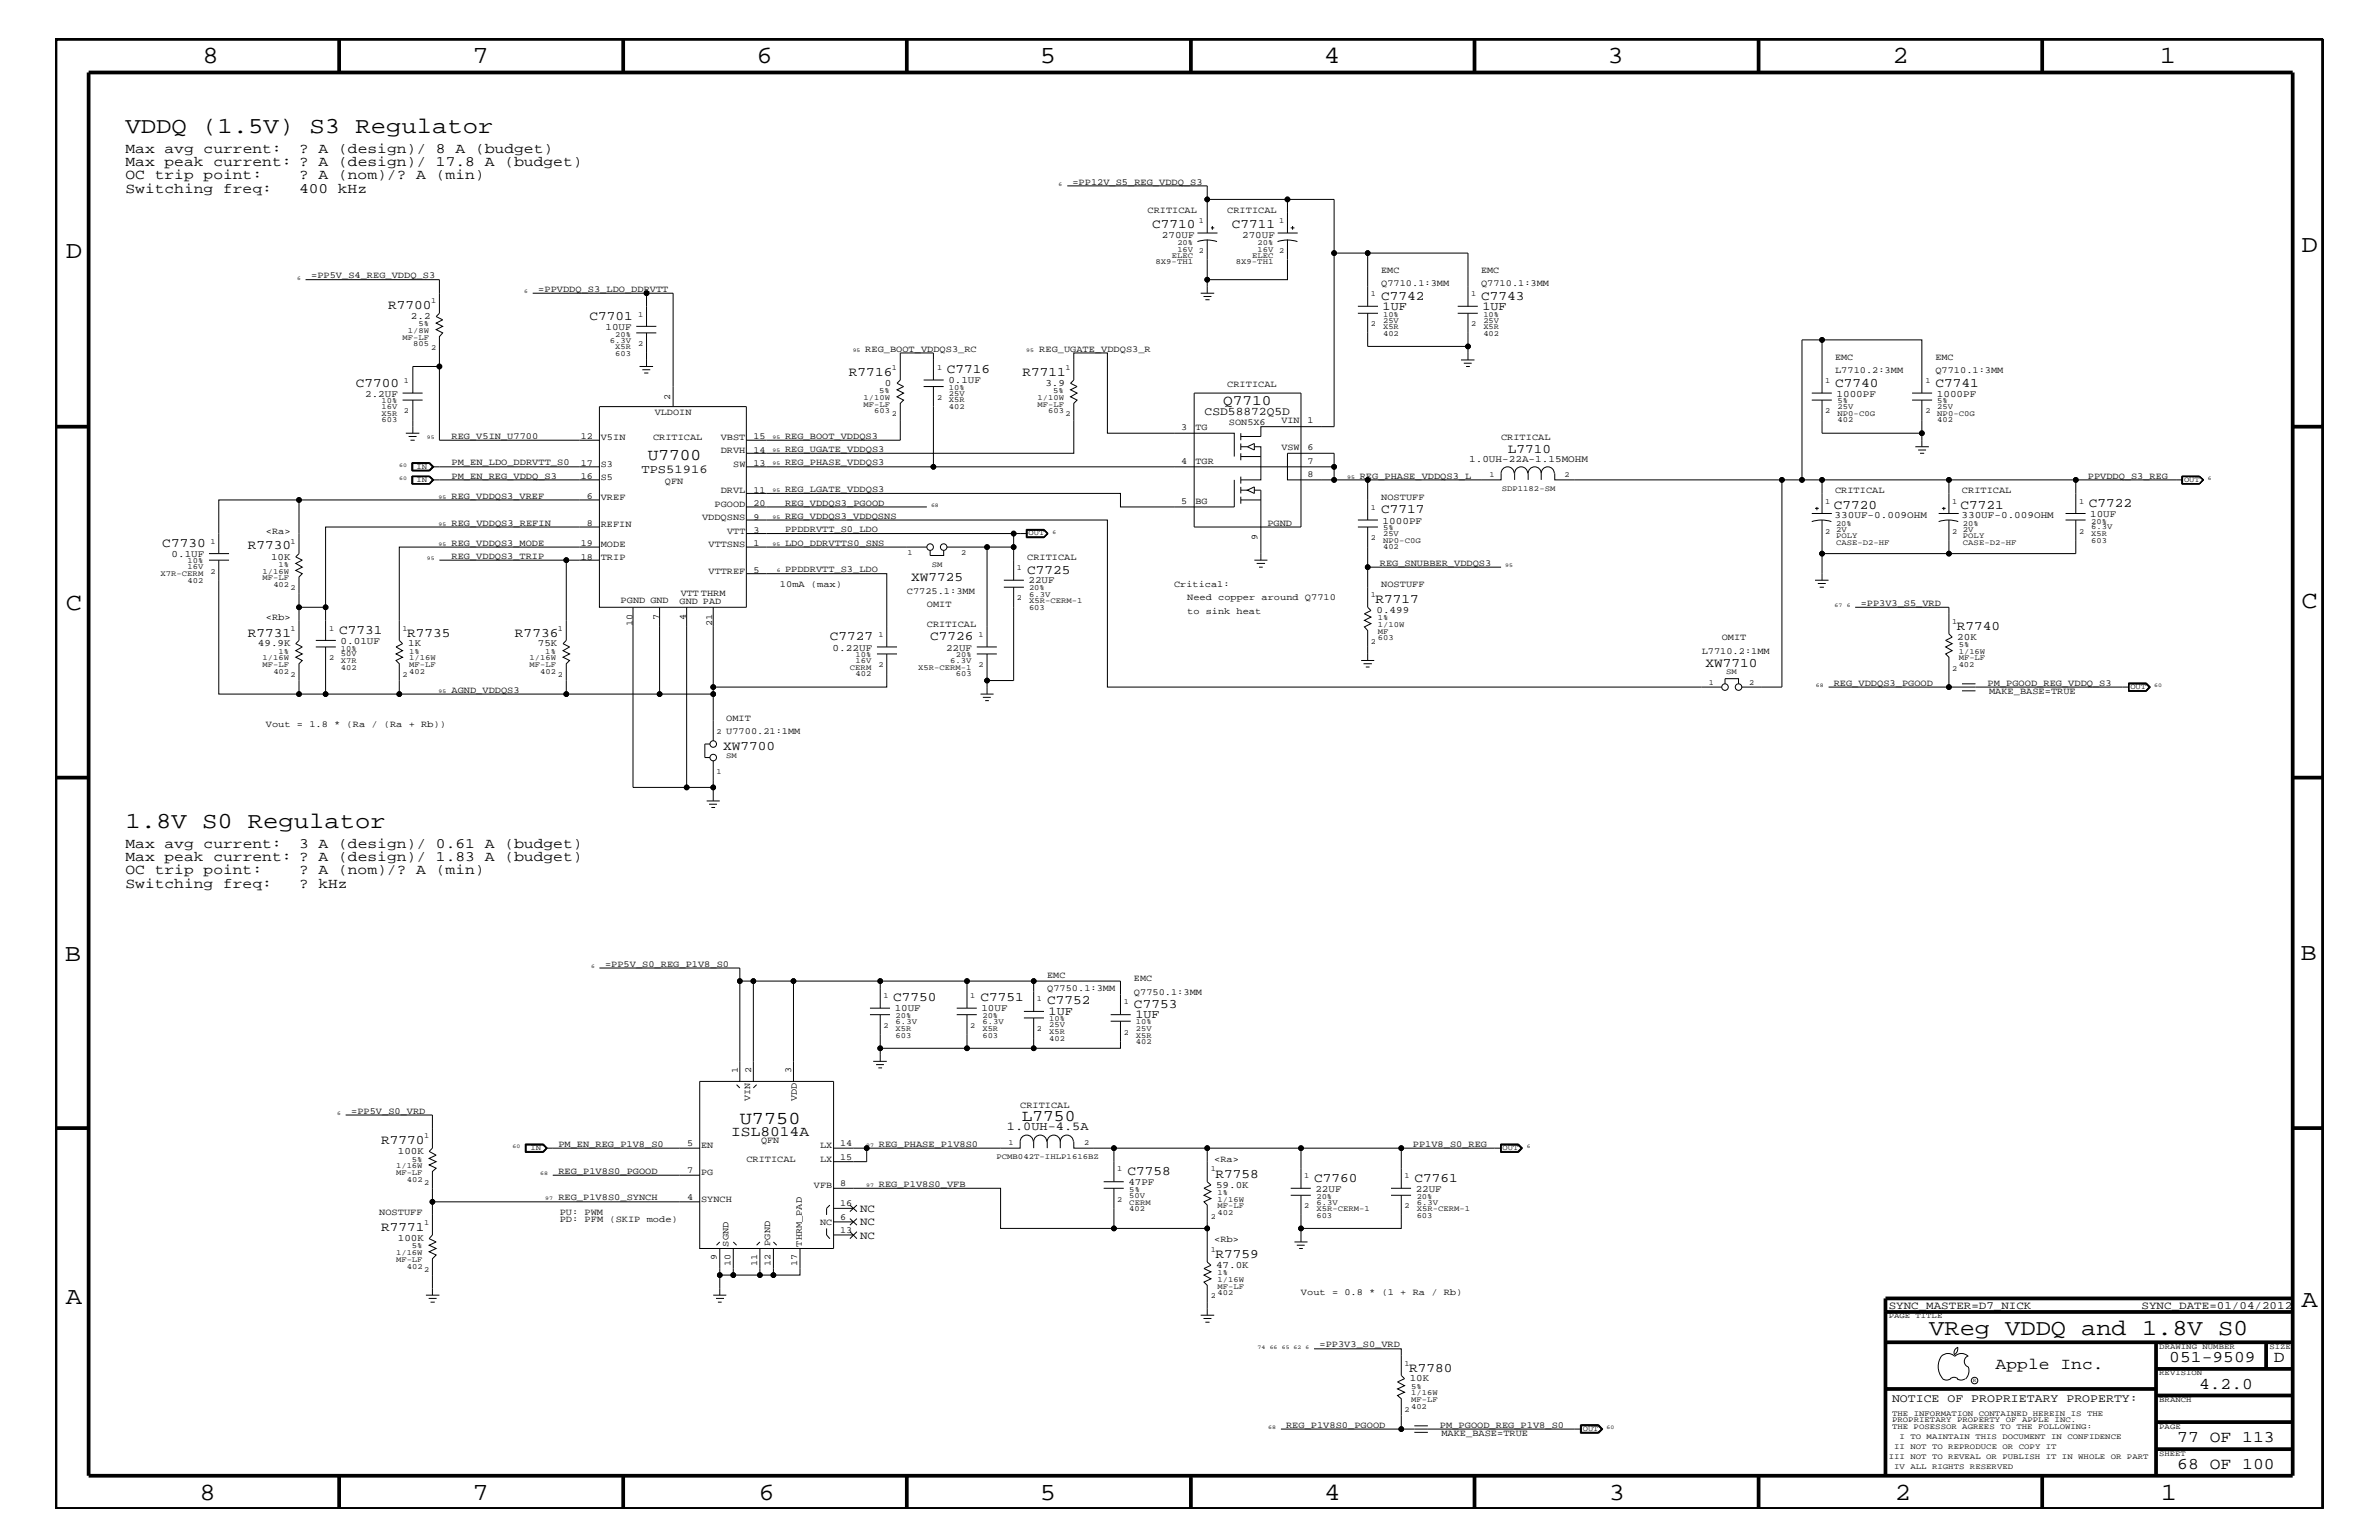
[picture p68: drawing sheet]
<svg xmlns="http://www.w3.org/2000/svg" width="432mm" height="279mm" viewBox="0 0 432 279" stroke-linecap="round" stroke-linejoin="round" font-family="sans-serif">
<defs><g id="words">
<g font-size="4.5">
<text x="36.7" y="11.5">8</text>
<text x="85.8" y="11.5">7</text>
<text x="137.3" y="11.5">6</text>
<text x="188.7" y="11.5">5</text>
<text x="240.3" y="11.5">4</text>
<text x="291.8" y="11.5">3</text>
<text x="343.5" y="11.5">2</text>
<text x="392" y="11.5">1</text>
<text x="11.9" y="46.8">D</text>
<text x="417.7" y="45.7">D</text>
<text x="11.9" y="110.6">C</text>
<text x="417.7" y="110.3">C</text>
<text x="11.8" y="174.3">B</text>
<text x="417.6" y="174.2">B</text>
<text x="11.9" y="236.7">A</text>
<text x="417.7" y="237.1">A</text>
<text x="36.2" y="272.1">8</text>
<text x="85.8" y="272.1">7</text>
<text x="137.7" y="272.1">6</text>
<text x="188.7" y="272.1">5</text>
<text x="240.4" y="272.1">4</text>
<text x="292" y="272.1">3</text>
<text x="343.9" y="272.1">2</text>
<text x="392.2" y="272.1">1</text>
</g>
<g font-size="4.1">
<text x="22.8" y="24.1">VDDQ (1.5V) S3 Regulator</text>
<text x="22.8" y="150.1">1.8V S0 Regulator</text>
<text x="350.2" y="242.3">VReg VDDQ and 1.8V S0</text>
</g>
<text font-size="3.3" x="134.3" y="204">U7750</text>
<g font-size="3">
<text x="117.6" y="83.5">U7700</text>
<text x="185.5" y="203.4">L7750</text>
<text x="362.2" y="248.4">Apple Inc.</text>
<text x="393.7" y="247.1">051-9509</text>
<text x="399.2" y="252">4.2.0</text>
<text x="412.7" y="247.1">D</text>
<text x="395.2" y="261.6">77 OF 113</text>
<text x="395.2" y="266.6">68 OF 100</text>
</g>
<g font-size="2.6">
<text x="22.8" y="27.7">Max avg current:</text>
<text x="54.3" y="27.7">? A (design)/ 8 A (budget)</text>
<text x="22.8" y="32.5">OC trip point:</text>
<text x="22.8" y="35">Switching freq:</text>
<text x="22.8" y="30.2">Max peak current: ? A (design)/ 17.8 A (budget)</text>
<text x="54.3" y="32.5">? A (nom)/? A (min)</text>
<text x="54.3" y="35">400 kHz</text>
<text x="222" y="73.5">Q7710</text>
<text x="22.8" y="153.8">Max avg current:</text>
<text x="54.3" y="153.8">3 A (design)/ 0.61 A (budget)</text>
<text x="22.8" y="158.6">OC trip point:</text>
<text x="22.8" y="161.1">Switching freq:</text>
<text x="22.8" y="156.2">Max peak current: ? A (design)/ 1.83 A (budget)</text>
<text x="54.3" y="161.1">? kHz</text>
<text x="54.3" y="158.6">? A (nom)/? A (min)</text>
<text x="132.7" y="206">ISL8014A</text>
</g>
<g font-size="2.4">
<text x="209.1" y="41.4">C7710</text>
<text x="223.6" y="41.4">C7711</text>
<text x="70.4" y="56.1">R7700</text>
<text x="107" y="58">C7701</text>
<text x="250.7" y="54.4">C7742</text>
<text x="268.8" y="54.4">C7743</text>
<text x="64.6" y="70.1">C7700</text>
<text x="154.1" y="68.2">R7716</text>
<text x="171.9" y="67.7">C7716</text>
<text x="185.6" y="68.2">R7711</text>
<text x="333.1" y="70.1">C7740</text>
<text x="351.3" y="70.1">C7741</text>
<text x="273.7" y="82.2">L7710</text>
<text x="250.7" y="93.2">C7717</text>
<text x="332.8" y="92.3">C7720</text>
<text x="355.9" y="92.3">C7721</text>
<text x="379.1" y="92">C7722</text>
<text x="29.5" y="99.3">C7730</text>
<text x="45" y="99.7">R7730</text>
<text x="165.4" y="105.4">XW7725</text>
<text x="186.4" y="104.1">C7725</text>
<text x="249.7" y="109.4">R7717</text>
<text x="45" y="115.5">R7731</text>
<text x="61.6" y="115">C7731</text>
<text x="73.9" y="115.5">R7735</text>
<text x="93.5" y="115.5">R7736</text>
<text x="150.6" y="116.2">C7727</text>
<text x="168.8" y="116.2">C7726</text>
<text x="355.2" y="114.2">R7740</text>
<text x="309.5" y="120.9">XW7710</text>
<text x="131.2" y="136.1">XW7700</text>
<text x="162.1" y="181.6">C7750</text>
<text x="178" y="181.6">C7751</text>
<text x="190.1" y="182.2">C7752</text>
<text x="205.8" y="182.9">C7753</text>
<text x="69.2" y="207.6">R7770</text>
<text x="204.6" y="213.2">C7758</text>
<text x="220.6" y="213.6">R7758</text>
<text x="238.5" y="214.4">C7760</text>
<text x="256.7" y="214.4">C7761</text>
<text x="69.2" y="223.4">R7771</text>
<text x="220.6" y="228.2">R7759</text>
<text x="255.8" y="248.9">R7780</text>
</g>
<g font-size="2.2">
<text x="251" y="56.2">1UF</text>
<text x="269.1" y="56.2">1UF</text>
<text x="116.4" y="85.9">TPS51916</text>
<text x="190.3" y="184.1">1UF</text>
<text x="206.1" y="184.7">1UF</text>
<text x="182.8" y="205.1">1.0UH-4.5A</text>
</g>
<g font-size="2.1">
<text x="218.7" y="75.3">CSD58872Q5D</text>
<text x="343.4" y="254.4">NOTICE OF PROPRIETARY PROPERTY:</text>
</g>
<g font-size="2">
<text x="156.1" y="219.8">NC</text>
<text x="156.1" y="222.3">NC</text>
<text x="156.1" y="224.7">NC</text>
<text x="342.8" y="237.4">SYNC_MASTER=D7_NICK</text>
<text x="388.7" y="237.4">SYNC_DATE=01/04/2012</text>
</g>
<g font-size="1.8">
<text x="210.9" y="43.1">270UF</text>
<text x="225.5" y="43.1">270UF</text>
<text x="74.6" y="57.9">2.2</text>
<text x="109.9" y="59.8">10UF</text>
<text x="66.3" y="72">2.2UF</text>
<text x="160.6" y="70">0</text>
<text x="172.1" y="69.5">0.1UF</text>
<text x="189.7" y="70">3.9</text>
<text x="333.3" y="72">1000PF</text>
<text x="351.5" y="72">1000PF</text>
<text x="266.7" y="83.8">1.0UH-22A-1.15MOHM</text>
<text x="251" y="95">1000PF</text>
<text x="333" y="94">330UF-0.009OHM</text>
<text x="356" y="94">330UF-0.009OHM</text>
<text x="379.4" y="93.8">10UF</text>
<text x="31.2" y="101">0.1UF</text>
<text x="49.2" y="101.5">10K</text>
<text x="186.7" y="105.9">22UF</text>
<text x="249.9" y="111.2">0.499</text>
<text x="46.8" y="117.3">49.9K</text>
<text x="61.8" y="116.8">0.01UF</text>
<text x="74.1" y="117.3">1K</text>
<text x="97.6" y="117.3">75K</text>
<text x="151.1" y="118.1">0.22UF</text>
<text x="171.7" y="118.1">22UF</text>
<text x="355.3" y="116.1">20K</text>
<text x="162.4" y="183.5">10UF</text>
<text x="178.1" y="183.5">10UF</text>
<text x="72.2" y="209.4">100K</text>
<text x="204.8" y="215">47PF</text>
<text x="220.7" y="215.5">59.0K</text>
<text x="238.8" y="216.2">22UF</text>
<text x="257" y="216.2">22UF</text>
<text x="72.2" y="225.2">100K</text>
<text x="220.7" y="230.1">47.0K</text>
<text x="255.9" y="250.6">10K</text>
</g>
<g font-size="1.7">
<text x="194.6" y="33.6">=PP12V_S5_REG_VDDQ_S3</text>
<text x="208.3" y="38.6">CRITICAL</text>
<text x="222.8" y="38.6">CRITICAL</text>
<text x="56.5" y="50.5">=PP5V_S4_REG_VDDQ_S3</text>
<text x="97.7" y="52.9">=PPVDDQ_S3_LDO_DDRVTT</text>
<text x="250.7" y="49.6">EMC</text>
<text x="250.7" y="51.9">Q7710.1:3MM</text>
<text x="268.8" y="49.6">EMC</text>
<text x="268.8" y="51.9">Q7710.1:3MM</text>
<text x="157.1" y="63.9">REG_BOOT_VDDQS3_RC</text>
<text x="188.6" y="63.9">REG_UGATE_VDDQS3_R</text>
<text x="333.1" y="65.3">EMC</text>
<text x="351.3" y="65.3">EMC</text>
<text x="222.8" y="70.1">CRITICAL</text>
<text x="333.1" y="67.7">L7710.2:3MM</text>
<text x="351.3" y="67.7">Q7710.1:3MM</text>
<text x="118.8" y="75.2">VLDOIN</text>
<text x="121.7" y="72.6" transform="rotate(-90 121.7 72.6)">2</text>
<text x="223.1" y="77.2">SON5X6</text>
<text x="232.6" y="76.8">VIN</text>
<text x="237.3" y="76.8">1</text>
<text x="82" y="79.6">REG_V5IN_U7700</text>
<text x="105.4" y="79.7">12</text>
<text x="109.1" y="79.9">V5IN</text>
<text x="118.5" y="79.9">CRITICAL</text>
<text x="130.8" y="82.2">DRVH</text>
<text x="130.8" y="79.9">VBST</text>
<text x="136.7" y="82.2">14</text>
<text x="136.7" y="79.7">15</text>
<text x="142.5" y="82">REG_UGATE_VDDQS3</text>
<text x="142.5" y="79.6">REG_BOOT_VDDQS3</text>
<text x="214.4" y="78">3</text>
<text x="217" y="78">TG</text>
<text x="232.6" y="81.6">VSW</text>
<text x="237.3" y="81.6">6</text>
<text x="272.5" y="79.9">CRITICAL</text>
<text x="82" y="86.9">PM_EN_REG_VDDQ_S3</text>
<text x="82" y="84.4">PM_EN_LDO_DDRVTT_S0</text>
<text x="105.4" y="84.5">17</text>
<text x="105.4" y="87">16</text>
<text x="109.1" y="87.1">S5</text>
<text x="109.1" y="84.7">S3</text>
<text x="120.7" y="87.8">QFN</text>
<text x="130.8" y="89.5">DRVL</text>
<text x="133.1" y="84.7">SW</text>
<text x="136.7" y="84.5">13</text>
<text x="136.7" y="89.4">11</text>
<text x="142.5" y="89.3">REG_LGATE_VDDQS3</text>
<text x="142.5" y="84.4">REG_PHASE_VDDQS3</text>
<text x="214.4" y="84.1">4</text>
<text x="217" y="84.1">TGR</text>
<text x="237.3" y="84.1">7</text>
<text x="237.3" y="86.5">8</text>
<text x="246.8" y="86.9">REG_PHASE_VDDQS3_L</text>
<text x="333.1" y="89.5">CRITICAL</text>
<text x="356.1" y="89.5">CRITICAL</text>
<text x="379" y="86.9">PPVDDQ_S3_REG</text>
<text x="82" y="90.5">REG_VDDQS3_VREF</text>
<text x="82" y="95.4">REG_VDDQS3_REFIN</text>
<text x="106.5" y="95.4">8</text>
<text x="106.5" y="90.6">6</text>
<text x="109.1" y="95.6">REFIN</text>
<text x="109.1" y="90.7">VREF</text>
<text x="127.4" y="94.3">VDDQSNS</text>
<text x="129.7" y="92">PGOOD</text>
<text x="136.7" y="91.8">20</text>
<text x="136.7" y="94.3">9</text>
<text x="142.5" y="91.7">REG_VDDQS3_PGOOD</text>
<text x="142.5" y="94.2">REG_VDDQS3_VDDQSNS</text>
<text x="214.4" y="91.4">5</text>
<text x="217" y="91.4">BG</text>
<text x="230" y="95.4">PGND</text>
<text x="250.7" y="90.7">NOSTUFF</text>
<text x="48.3" y="96.8">&lt;Ra&gt;</text>
<text x="82" y="101.4">REG_VDDQS3_TRIP</text>
<text x="82" y="99">REG_VDDQS3_MODE</text>
<text x="105.4" y="99.1">19</text>
<text x="105.4" y="101.5">18</text>
<text x="109.1" y="99.3">MODE</text>
<text x="109.1" y="101.6">TRIP</text>
<text x="128.6" y="99.3">VTTSNS</text>
<text x="132" y="96.8">VTT</text>
<text x="136.7" y="99.1">1</text>
<text x="136.7" y="96.7">3</text>
<text x="142.5" y="99">LDO_DDRVTTS0_SNS</text>
<text x="142.5" y="96.5">PPDDRVTT_S0_LDO</text>
<text x="186.4" y="101.6">CRITICAL</text>
<text x="228.3" y="97.9" transform="rotate(-90 228.3 97.9)">9</text>
<text x="128.6" y="104.1">VTTREF</text>
<text x="136.7" y="104">5</text>
<text x="141.6" y="106.5">10mA (max)</text>
<text x="142.5" y="103.8">PPDDRVTT_S3_LDO</text>
<text x="164.6" y="107.7">C7725.1:3MM</text>
<text x="213.1" y="106.5">Critical:</text>
<text x="250.4" y="102.6">REG_SNUBBER_VDDQS3</text>
<text x="250.7" y="106.5">NOSTUFF</text>
<text x="48.3" y="112.6">&lt;Rb&gt;</text>
<text x="112.6" y="109.3">PGND GND</text>
<text x="114.8" y="113.6" transform="rotate(-90 114.8 113.6)">10</text>
<text x="119.6" y="112.5" transform="rotate(-90 119.6 112.5)">7</text>
<text x="123.4" y="109.5">GND PAD</text>
<text x="123.6" y="108.1">VTT THRM</text>
<text x="124.5" y="112.5" transform="rotate(-90 124.5 112.5)">4</text>
<text x="129.3" y="113.6" transform="rotate(-90 129.3 113.6)">21</text>
<text x="168.2" y="110.2">OMIT</text>
<text x="168.2" y="113.7">CRITICAL</text>
<text x="215.5" y="108.9">Need copper around Q7710</text>
<text x="215.5" y="111.4">to sink heat</text>
<text x="337.7" y="109.9">=PP3V3_S5_VRD</text>
<text x="308.9" y="118.6">L7710.2:1MM</text>
<text x="312.5" y="116.2">OMIT</text>
<text x="82" y="125.7">AGND_VDDQS3</text>
<text x="332.8" y="124.4">REG_VDDQS3_PGOOD</text>
<text x="360.8" y="124.4">PM_PGOOD_REG_VDDQ_S3</text>
<text x="361" y="125.9">MAKE_BASE=TRUE</text>
<text x="48.3" y="131.9">Vout = 1.8 * (Ra / (Ra + Rb))</text>
<text x="131.8" y="130.8">OMIT</text>
<text x="131.8" y="133.2">U7700.21:1MM</text>
<text x="109.8" y="175.4">=PP5V_S0_REG_P1V8_S0</text>
<text x="190.1" y="177.4">EMC</text>
<text x="190.1" y="179.9">Q7750.1:3MM</text>
<text x="205.8" y="178">EMC</text>
<text x="205.8" y="180.5">Q7750.1:3MM</text>
<text x="133.9" y="194.8" transform="rotate(-90 133.9 194.8)">1</text>
<text x="136.3" y="194.8" transform="rotate(-90 136.3 194.8)">2</text>
<text x="143.6" y="194.8" transform="rotate(-90 143.6 194.8)">3</text>
<text x="63.8" y="202">=PP5V_S0_VRD</text>
<text x="136.1" y="199.8" transform="rotate(-90 136.1 199.8)">VIN</text>
<text x="144.6" y="199.8" transform="rotate(-90 144.6 199.8)">VDD</text>
<text x="185.2" y="201">CRITICAL</text>
<text x="101.3" y="208.1">PM_EN_REG_P1V8_S0</text>
<text x="124.7" y="208">5</text>
<text x="127.3" y="208.3">EN</text>
<text x="138.1" y="207.5">QFN</text>
<text x="148.8" y="208.3">LX</text>
<text x="152.5" y="208">14</text>
<text x="159.5" y="208.1">REG_PHASE_P1V8S0</text>
<text x="256.5" y="208.1">PP1V8_S0_REG</text>
<text x="101.3" y="213">REG_P1V8S0_PGOOD</text>
<text x="124.7" y="212.8">7</text>
<text x="127.3" y="213.2">PG</text>
<text x="135.5" y="210.8">CRITICAL</text>
<text x="147.7" y="215.6">VFB</text>
<text x="148.8" y="210.8">LX</text>
<text x="152.5" y="210.4">15</text>
<text x="152.5" y="215.3">8</text>
<text x="159.5" y="215.3">REG_P1V8S0_VFB</text>
<text x="220.4" y="210.8">&lt;Ra&gt;</text>
<text x="68.8" y="220.4">NOSTUFF</text>
<text x="101.3" y="217.8">REG_P1V8S0_SYNCH</text>
<text x="101.6" y="220.4">PU: PWM</text>
<text x="101.6" y="221.7">PD: PFM (SKIP mode)</text>
<text x="124.7" y="217.7">4</text>
<text x="127.3" y="218">SYNCH</text>
<text x="152.5" y="221.3">6</text>
<text x="152.5" y="218.9">16</text>
<text x="132.2" y="226.2" transform="rotate(-90 132.2 226.2)">SGND</text>
<text x="139.8" y="226" transform="rotate(-90 139.8 226)">PGND</text>
<text x="145.5" y="226.2" transform="rotate(-90 145.5 226.2)">THRM_PAD</text>
<text x="148.8" y="222.3">NC</text>
<text x="152.5" y="223.7">13</text>
<text x="220.4" y="225.3">&lt;Rb&gt;</text>
<text x="130.1" y="228.6" transform="rotate(-90 130.1 228.6)">9</text>
<text x="132.6" y="229.7" transform="rotate(-90 132.6 229.7)">10</text>
<text x="137.4" y="229.7" transform="rotate(-90 137.4 229.7)">11</text>
<text x="139.9" y="229.7" transform="rotate(-90 139.9 229.7)">12</text>
<text x="144.7" y="229.7" transform="rotate(-90 144.7 229.7)">17</text>
<text x="236.1" y="235">Vout = 0.8 * (1 + Ra / Rb)</text>
<text x="239.5" y="244.5">=PP3V3_S0_VRD</text>
<text x="233.4" y="259">REG_P1V8S0_PGOOD</text>
<text x="261.4" y="259">PM_PGOOD_REG_P1V8_S0</text>
<text x="261.6" y="260.5">MAKE_BASE=TRUE</text>
</g>
<g font-size="1.4">
<text x="217.6" y="40.4">1</text>
<text x="232.2" y="40.4">1</text>
<text x="209.7" y="47.9">8X9-TH1</text>
<text x="212.7" y="46.8">ELEC</text>
<text x="213.7" y="44.4">20%</text>
<text x="213.7" y="45.7">16V 2</text>
<text x="224.3" y="47.9">8X9-TH1</text>
<text x="227.2" y="46.8">ELEC</text>
<text x="228.3" y="44.4">20%</text>
<text x="228.3" y="45.7">16V 2</text>
<text x="248.8" y="53.8">1</text>
<text x="267" y="53.8">1</text>
<text x="75.9" y="59.2">5%</text>
<text x="78.2" y="55">1</text>
<text x="115.8" y="57.4">1</text>
<text x="248.8" y="59.2">2</text>
<text x="251" y="57.4">10%</text>
<text x="251" y="58.5">25V</text>
<text x="251" y="59.7">X5R</text>
<text x="267" y="59.2">2</text>
<text x="269.2" y="59.7">X5R</text>
<text x="269.2" y="58.5">25V</text>
<text x="269.2" y="57.4">10%</text>
<text x="73.1" y="61.7">MF-LF</text>
<text x="74" y="60.4">1/8W</text>
<text x="75" y="62.9">805</text>
<text x="78.2" y="63.4">2</text>
<text x="110.7" y="62.2">6.3V</text>
<text x="111.7" y="61.1">20%</text>
<text x="111.7" y="64.5">603</text>
<text x="111.7" y="63.4">X5R</text>
<text x="115.8" y="62.9">2</text>
<text x="251" y="60.9">402</text>
<text x="269.2" y="60.9">402</text>
<text x="73.3" y="69.5">1</text>
<text x="159.6" y="71.3">5%</text>
<text x="161.9" y="67.1">1</text>
<text x="170.1" y="67.1">1</text>
<text x="172.2" y="71.8">25V</text>
<text x="172.2" y="70.7">10%</text>
<text x="191.2" y="71.3">5%</text>
<text x="193.4" y="67.1">1</text>
<text x="331.3" y="69.5">1</text>
<text x="349.5" y="69.5">1</text>
<text x="69.3" y="76.7">603</text>
<text x="69.3" y="75.5">X5R</text>
<text x="69.3" y="74.3">16V</text>
<text x="69.3" y="73.2">10%</text>
<text x="73.3" y="75">2</text>
<text x="156.7" y="73.8">MF-LF</text>
<text x="156.7" y="72.6">1/10W</text>
<text x="158.7" y="75">603</text>
<text x="161.9" y="75.6">2</text>
<text x="170.1" y="72.6">2</text>
<text x="172.2" y="74.3">402</text>
<text x="172.2" y="73">X5R</text>
<text x="188.3" y="72.6">1/10W</text>
<text x="188.3" y="73.8">MF-LF</text>
<text x="190.2" y="75">603</text>
<text x="193.4" y="75.6">2</text>
<text x="331.3" y="75">2</text>
<text x="333.5" y="75.5">NP0-C0G</text>
<text x="333.5" y="73.2">5%</text>
<text x="333.5" y="74.3">25V</text>
<text x="333.5" y="76.7">402</text>
<text x="349.5" y="75">2</text>
<text x="351.6" y="75.5">NP0-C0G</text>
<text x="351.6" y="73.2">5%</text>
<text x="351.6" y="74.3">25V</text>
<text x="351.6" y="76.7">402</text>
<text x="75.6" y="87.5">IN</text>
<text x="75.6" y="85">IN</text>
<text x="270.3" y="86.5">1</text>
<text x="272.6" y="89">SDP1182-SM</text>
<text x="284" y="86.5">2</text>
<text x="396.4" y="87.5">OUT</text>
<text x="248.8" y="92.6">1</text>
<text x="331.3" y="91.4">1</text>
<text x="333.2" y="95.4">20%</text>
<text x="354.3" y="91.4">1</text>
<text x="356.3" y="95.4">20%</text>
<text x="377.4" y="91.4">1</text>
<text x="379.6" y="95">20%</text>
<text x="38.2" y="98.7">1</text>
<text x="52.7" y="98.7">1</text>
<text x="164.7" y="100.8">1</text>
<text x="174.5" y="100.8">2</text>
<text x="186.7" y="97.1">OUT</text>
<text x="248.8" y="98">2</text>
<text x="251" y="99.7">402</text>
<text x="251" y="96.2">5%</text>
<text x="251" y="97.3">25V</text>
<text x="251" y="98.5">NP0-C0G</text>
<text x="331.3" y="96.8">2</text>
<text x="333.2" y="98.8">CASE-D2-HF</text>
<text x="333.2" y="97.6">POLY</text>
<text x="333.2" y="96.5">2V</text>
<text x="354.3" y="96.8">2</text>
<text x="356.3" y="98.8">CASE-D2-HF</text>
<text x="356.3" y="97.6">POLY</text>
<text x="356.3" y="96.5">2V</text>
<text x="377.4" y="96.8">2</text>
<text x="379.6" y="97.3">X5R</text>
<text x="379.6" y="98.5">603</text>
<text x="379.6" y="96">6.3V</text>
<text x="29.1" y="104.6">X7R-CERM</text>
<text x="34" y="105.8">402</text>
<text x="34" y="103.3">16V</text>
<text x="34" y="102.2">10%</text>
<text x="38.2" y="104.1">2</text>
<text x="47.7" y="105.3">MF-LF</text>
<text x="47.7" y="104.1">1/16W</text>
<text x="49.6" y="106.5">402</text>
<text x="50.5" y="102.9">1%</text>
<text x="52.7" y="107.1">2</text>
<text x="169.1" y="102.9">SM</text>
<text x="184.6" y="103.5">1</text>
<text x="186.8" y="107.1">20%</text>
<text x="184.6" y="108.9">2</text>
<text x="186.8" y="110.6">603</text>
<text x="186.8" y="108.2">6.3V</text>
<text x="186.8" y="109.4">X5R-CERM-1</text>
<text x="248.8" y="108.3">1</text>
<text x="250.1" y="113.7">1/10W</text>
<text x="250.1" y="112.6">1%</text>
<text x="354.3" y="113.1">1</text>
<text x="47.7" y="119.8">1/16W</text>
<text x="50.5" y="118.6">1%</text>
<text x="52.7" y="114.4">1</text>
<text x="59.8" y="114.4">1</text>
<text x="59.8" y="119.8">2</text>
<text x="61.9" y="118.1">10%</text>
<text x="61.9" y="119.1">50V</text>
<text x="73.1" y="114.4">1</text>
<text x="74.3" y="118.6">1%</text>
<text x="74.3" y="119.8">1/16W</text>
<text x="96.1" y="119.8">1/16W</text>
<text x="99" y="118.6">1%</text>
<text x="101.3" y="114.4">1</text>
<text x="155.3" y="119.2">10%</text>
<text x="159.4" y="115.6">1</text>
<text x="173.5" y="119.2">20%</text>
<text x="177.6" y="115.6">1</text>
<text x="248.8" y="116.8">2</text>
<text x="250.1" y="115">MF</text>
<text x="250.1" y="116.2">603</text>
<text x="355.5" y="117.4">5%</text>
<text x="355.5" y="118.6">1/16W</text>
<text x="355.5" y="119.8">MF-LF</text>
<text x="47.7" y="121">MF-LF</text>
<text x="49.6" y="122.3">402</text>
<text x="52.7" y="122.9">2</text>
<text x="61.9" y="121.5">402</text>
<text x="61.9" y="120.3">X7R</text>
<text x="73.1" y="122.9">2</text>
<text x="74.3" y="121">MF-LF</text>
<text x="74.3" y="122.3">402</text>
<text x="96.1" y="121">MF-LF</text>
<text x="98" y="122.3">402</text>
<text x="101.3" y="122.9">2</text>
<text x="154.3" y="121.5">CERM</text>
<text x="155.3" y="120.3">16V</text>
<text x="155.3" y="122.7">402</text>
<text x="159.4" y="121">2</text>
<text x="166.6" y="121.5">X5R-CERM-1</text>
<text x="172.5" y="120.3">6.3V</text>
<text x="173.5" y="122.7">603</text>
<text x="177.6" y="121">2</text>
<text x="310.2" y="124.3">1</text>
<text x="313.3" y="122.3">SM</text>
<text x="317.5" y="124.3">2</text>
<text x="354.3" y="121.7">2</text>
<text x="355.5" y="121">402</text>
<text x="386.7" y="125.1">OUT</text>
<text x="130" y="133.2">2</text>
<text x="131.8" y="137.4">SM</text>
<text x="130" y="140.4">1</text>
<text x="160.4" y="181">1</text>
<text x="162.6" y="185.8">6.3V</text>
<text x="162.6" y="184.7">20%</text>
<text x="176.1" y="181">1</text>
<text x="178.3" y="185.8">6.3V</text>
<text x="178.3" y="184.7">20%</text>
<text x="188.2" y="181.6">1</text>
<text x="190.4" y="185.3">10%</text>
<text x="204" y="182.2">1</text>
<text x="206.2" y="185.9">10%</text>
<text x="160.4" y="186.5">2</text>
<text x="162.6" y="188.2">603</text>
<text x="162.6" y="187">X5R</text>
<text x="176.1" y="186.5">2</text>
<text x="178.3" y="188.2">603</text>
<text x="178.3" y="187">X5R</text>
<text x="188.2" y="187.1">2</text>
<text x="190.4" y="186.4">25V</text>
<text x="190.4" y="187.6">X5R</text>
<text x="190.4" y="188.8">402</text>
<text x="204" y="187.7">2</text>
<text x="206.2" y="188.2">X5R</text>
<text x="206.2" y="187">25V</text>
<text x="206.2" y="189.4">402</text>
<text x="77" y="206.5">1</text>
<text x="96.3" y="208.7">IN</text>
<text x="183" y="207.7">1</text>
<text x="196.8" y="207.7">2</text>
<text x="272.7" y="208.7">OUT</text>
<text x="71.9" y="211.9">1/16W</text>
<text x="71.9" y="213.2">MF-LF</text>
<text x="73.8" y="214.4">402</text>
<text x="74.8" y="210.8">5%</text>
<text x="77" y="215">2</text>
<text x="180.8" y="210.3">PCMB042T-IHLP1616BZ</text>
<text x="202.8" y="212.5">1</text>
<text x="219.8" y="212.5">1</text>
<text x="236.7" y="213.8">1</text>
<text x="254.9" y="213.8">1</text>
<text x="202.8" y="218">2</text>
<text x="205" y="217.3">50V</text>
<text x="205" y="219.7">402</text>
<text x="205" y="218.6">CERM</text>
<text x="205" y="216.2">5%</text>
<text x="219.8" y="221.1">2</text>
<text x="221" y="216.9">1%</text>
<text x="221" y="220.4">402</text>
<text x="221" y="218">1/16W</text>
<text x="221" y="219.2">MF-LF</text>
<text x="236.7" y="219.2">2</text>
<text x="238.9" y="217.5">20%</text>
<text x="238.9" y="220.9">603</text>
<text x="238.9" y="219.7">X5R-CERM-1</text>
<text x="238.9" y="218.6">6.3V</text>
<text x="254.9" y="219.2">2</text>
<text x="257.1" y="217.5">20%</text>
<text x="257.1" y="220.9">603</text>
<text x="257.1" y="218.6">6.3V</text>
<text x="257.1" y="219.7">X5R-CERM-1</text>
<text x="71.9" y="227.7">1/16W</text>
<text x="74.8" y="226.5">5%</text>
<text x="77" y="222.3">1</text>
<text x="219.8" y="227.1">1</text>
<text x="71.9" y="229">MF-LF</text>
<text x="73.8" y="230.2">402</text>
<text x="77" y="230.7">2</text>
<text x="221" y="231.3">1%</text>
<text x="221" y="232.6">1/16W</text>
<text x="221" y="233.8">MF-LF</text>
<text x="219.8" y="235.6">2</text>
<text x="221" y="235">402</text>
<text x="342.8" y="239.2">PAGE TITLE</text>
<text x="391.9" y="244.7">DRAWING NUMBER</text>
<text x="411.9" y="244.7">SIZE</text>
<text x="254.9" y="247.8">1</text>
<text x="256.1" y="252">5%</text>
<text x="391.9" y="249.5">REVISION</text>
<text x="254.9" y="256.2">2</text>
<text x="256.1" y="255.6">402</text>
<text x="256.1" y="253.2">1/16W</text>
<text x="256.1" y="254.4">MF-LF</text>
<text x="343.4" y="256.8">THE INFORMATION CONTAINED HEREIN IS THE</text>
<text x="391.9" y="254.4">BRANCH</text>
<text x="287.3" y="259.6">OUT</text>
<text x="343.4" y="259.3">THE POSESSOR AGREES TO THE FOLLOWING:</text>
<text x="343.4" y="258">PROPRIETARY PROPERTY OF APPLE INC.</text>
<text x="343.8" y="262.9">II NOT TO REPRODUCE OR COPY IT</text>
<text x="344.8" y="261.1">I TO MAINTAIN THIS DOCUMENT IN CONFIDENCE</text>
<text x="391.9" y="259.3">PAGE</text>
<text x="342.8" y="264.7">III NOT TO REVEAL OR PUBLISH IT IN WHOLE OR PART</text>
<text x="343.8" y="266.6">IV ALL RIGHTS RESERVED</text>
<text x="391.9" y="264.1">SHEET</text>
</g>
<g font-size="1">
<text x="192.1" y="33.7">6</text>
<text x="53.9" y="50.7">6</text>
<text x="95.2" y="53.2">6</text>
<text x="154.8" y="63.9">95</text>
<text x="186.3" y="63.9">95</text>
<text x="77.5" y="79.6">95</text>
<text x="140.2" y="82">95</text>
<text x="140.2" y="79.6">95</text>
<text x="72.5" y="87.1">60</text>
<text x="72.5" y="84.7">60</text>
<text x="140.2" y="84.4">95</text>
<text x="140.2" y="89.3">95</text>
<text x="244.5" y="86.9">95</text>
<text x="400.7" y="87.1">6</text>
<text x="79.6" y="95.4">95</text>
<text x="79.6" y="90.5">95</text>
<text x="140.2" y="94.2">95</text>
<text x="169" y="92">68</text>
<text x="77.5" y="101.6">95</text>
<text x="79.6" y="99">95</text>
<text x="140.2" y="99">95</text>
<text x="191" y="96.8">6</text>
<text x="141" y="103.8">6</text>
<text x="273.2" y="102.9">95</text>
<text x="333" y="110.2">67</text>
<text x="335.2" y="110.2">6</text>
<text x="79.6" y="125.7">95</text>
<text x="329.6" y="124.7">68</text>
<text x="391" y="124.7">60</text>
<text x="107.3" y="175.6">6</text>
<text x="61.2" y="202.3">6</text>
<text x="93" y="208.3">60</text>
<text x="157.2" y="208.1">97</text>
<text x="277.1" y="208.3">6</text>
<text x="98" y="213.2">68</text>
<text x="157.2" y="215.3">97</text>
<text x="99" y="217.8">97</text>
<text x="228.3" y="244.7">74</text>
<text x="230.5" y="244.7">66</text>
<text x="232.7" y="244.7">65 62</text>
<text x="237" y="244.7">6</text>
<text x="358.1" y="250.7">R</text>
<text x="230.2" y="259.3">68</text>
<text x="291.6" y="259.3">60</text>
</g>
</g></defs>
<g fill="none" stroke="#000" stroke-width=".18">
<path d="M193.7 33.7h25.4v8.6M219.1 36.2h14.6M55.5 50.7h24.3v6.1l-.6 .6 1.1 .6-1.1 .6 1.1 .6-1.1 .6 1.1 .6-.5 .7v18.8h29M96.7 53.2h25.5v20.6M115.5 59.2h3.6M117.3 53.2v6M217.3 43.8a5.8 5.8 0 0 1 3.6 0M217.3 42.3h3.7M217.9 53.2h2.5M218.4 53.8h1.5M218.8 54.4h.7M219.1 43.5v7.2h14.6v-7.2"/>
<path d="M219.1 50.7v2.5M219.8 41.3h.6M220 41v.7M231.9 43.8a5.9 5.9 0 0 1 3.6 0M231.9 42.3h3.6M233.7 42.3v-6.1h8.4v9.7M234.3 41.3h.7M234.6 41v.7M246.5 56.8h3.6M246.5 55.6h3.6M248.2 45.9h-6.1v31.5h-13.2v1.8h-3.7M248.2 45.9v9.7"/>
<path d="M248.2 56.8v6.1h18.2M248.2 45.9h18.2v9.7M264.6 56.8h3.6M264.6 55.6h3.6M266.4 56.8v8.5M73.1 72.6h3.6M73.1 71.3h3.6M73.7 78.6h2.4M74.2 79.2h1.4M74.5 79.9h.8M74.9 72.6v6M79.8 66.5h-4.9v4.8"/>
<path d="M108.8 73.8h26.7v36.4h-26.7zM115.5 60.4h3.6M116.1 66.5h2.4M116.6 67.1h1.4M116.9 67.7h.8M117.3 60.4v6.1M167.6 70.1h3.7M167.6 68.9h3.7M169.4 68.9v-4.9h-6v4.9l-.6 .6 1.2 .6-1.2 .6 1.2 .6-1.2 .7 1.2 .6-.6 .6v6.7h-27.9M169.4 70.1v14.6M216.7 71.3h19.4v24.3h-19.4zM225.2 78.6v1.3"/>
<path d="M265.2 65.3h2.4M265.7 65.9h1.4M266.1 66.5h.7M328.8 72.6h3.7M328.8 71.3h3.7M330.7 61.7v9.6M330.7 72.6v6h18.1M347 72.6h3.7M347 71.3h3.7M348.8 71.3v-9.6h-21.7v25.4M348.8 72.6v8.5M54.3 90.7v9.7l-.6 .6 1.2 .6-1.2 .6 1.2 .7-1.2 .6 1.2 .6-.6 .6v11.5l-.6 .6 1.2 .6-1.2 .7 1.2 .5-1.2 .6 1.2 .6-.6 .6v5.5h-14.6v-24.3"/>
<path d="M74.8 83.9h3.2l.7 .8-.7 .8h-3.2zM74.8 85.4h3.2M74.8 84h3.2M74.8 86.5h3.2l.6 .6-.6 .6h-3.2zM74.8 84v1.4M74.9 84.1h3l.6 .6-.6 .6h-3zM74.9 86.5v1.2M77.9 86.5l.6 .6M78 86.4h-3.2v1.4h3.2M78 86.4l.7 .7-.7 .7M78 84l.6 .7-.6 .7M78 84l.7 .7-.7 .7"/>
<path d="M78.5 84.7h30.3M78.5 87.1h30.3M78.5 87.1l-.6 .6M108.8 99.3h-36.3v16.9l.6 .6-1.2 .6 1.2 .7-1.2 .5 1.2 .6-1.2 .6 .6 .6v5.5h-13.4v-8.5M108.8 90.7h-69.1v9.7M108.8 95.6h-49.7v14.6M135.5 82.2h59.4v-9l.6-.6-1.2-.6 1.2-.7-1.2-.6 1.2-.6-1.2-.6 .6-.6v-4.9h6.1v14.6h23v4.2M135.5 84.7h106.6v-2.5h-8.4v4.9h8.4M135.5 94.3h65.5v30.4h111.5M135.5 99.3h32.7M135.5 96.8h48.5M135.5 92h32.7"/>
<path d="M168.8 99.9v.9h2.5v-.9M171.9 99.3h7.3v18.1M179.2 99.3h4.8v6M186.3 96h3.2l.7 .8-.7 .8h-3.2zM186.4 96.1h3.1l.7 .7-.7 .7h-3.1zM186.4 96.8h-2.4v2.5M186.4 96.2h3.1l.6 .6-.6 .6h-3.1zM224 87.1v4.9h-20.6v-2.5h-67.9M225.2 90.7h3.7M225.2 81.1h1.2M225.2 88.9h1.2M225.2 80.5v1.1"/>
<path d="M225.2 82.2v1.3M225.2 86.5v1.2M225.2 88.3v1.2M225.2 90.1v1.3M225.2 82.8h3.7M226.4 88.9l1.3-.6v1.2zM226.4 81.1l1.3-.6v1.1zM227.7 81.1h1.2v6h-3.7M227.7 88.9h1.2v12.7M242.1 84.7v2.4h6.1v7.2M246.5 94.3h3.6M246.5 95.6h3.6"/>
<path d="M248.2 95.6v7.3h24.3M274.8 85.9a1.19 1.19 0 0 0-1.2-1.2 1.19 1.19 0 0 0-1.1 1.2v1.2h-24.3M277.3 85.9a1.19 1.19 0 0 0-1.2-1.2 1.19 1.19 0 0 0-1.2 1.2v1.2M279.7 85.9a1.19 1.19 0 0 0-1.1-1.2 1.19 1.19 0 0 0-1.2 1.2v1.2M279.7 85.9a1.19 1.19 0 0 1 1.2-1.2 1.19 1.19 0 0 1 1.2 1.2M279.7 85.9v1.2M282.2 85.9v1.2h114M323.4 87.1v37.6h-7.3M328.8 94.6a5.7 5.7 0 0 1 3.6 0M328.8 93.2h3.7M329.4 92.2h.7M329.8 92v.6"/>
<path d="M330.7 94.3v6.1h23v-6.1M330.7 87.1v6.1M347.6 81.1h2.5M348.1 81.6h1.5M348.5 82.2h.8M351.9 94.6a5.7 5.7 0 0 1 3.5 0M351.9 93.2h3.6M352.5 92.2h.6M352.8 92v.6M353.7 87.1v6.1M374.9 94.3h3.6M374.9 93.2h3.6"/>
<path d="M376.8 94.3v6.1h-23.1M376.8 87.1v6.1M396 86.4h3.2l.8 .7-.8 .7h-3.2zM396.1 87.7h3.1M396.1 86.5h3.1M396.1 86.4v1.4M396.2 86.5v1.2M399.2 86.5l.7 .6-.7 .6M399.2 86.5l.6 .6-.6 .6M37.9 101.6h3.7M37.9 100.4h3.7M54.3 110.2h4.8v6"/>
<path d="M57.3 117.4h3.7M57.3 116.2h3.7M79.8 101.6h23M108.8 101.6h-6v14.6l-.6 .6 1.2 .6-1.2 .7 1.2 .5-1.2 .6 1.2 .6-.6 .6v5.5h-30.3M114.9 110.2v32.7h9.7M119.7 110.2v15.7h9.8v8.5M124.6 110.2v32.7h4.9v-4.9M129.5 110.2v14.5h31.5v-6.1M135.5 104.1h25.5v13.3M159.2 118.6h3.6M159.2 117.4h3.6M177.3 118.6h3.6"/>
<path d="M177.3 117.4h3.6M179.2 118.6v7.3M182.2 106.5h3.6M182.2 105.3h3.6M184 106.5v17h-4.8M227.7 101.6h2.3M228.1 102.2h1.5M228.5 102.9h.7M247.1 119.8h2.3M248.2 102.9v7.3l.6 .6-1.1 .6 1.1 .6-1.1 .6 1.1 .5-1.1 .6 .5 .7v5.4M329.4 105.3h2.5M329.9 105.9h1.5"/>
<path d="M330.3 106.5h.7M330.7 100.4v4.9M336.7 110.2h17v4.8l.6 .6-1.2 .6 1.2 .6-1.2 .6 1.2 .7-1.2 .5 .6 .6v5.5M54.3 125.9h4.8M102.8 125.9h16.9M128.9 135h-1v2.4h1M129.5 124.7v1.2M178 125.9h2.3M178.4 126.5h1.4M178.8 127.1h.7M247.5 120.4h1.5M247.9 121h.7"/>
<path d="M313.1 124.1v-1h2.5v1M331.9 124.7h54.5M356.1 125.3h2.5M356.1 124.1h2.5M386.3 123.9h3.3l.7 .8-.7 .7h-3.3zM386.3 124h3.3l.6 .7-.6 .7M389.5 124.1h-3.1v1.2h3.1M389.5 124.1l.6 .6-.6 .6M128.3 145.3h2.3M128.7 145.9h1.4M129.1 146.5h.7M129.5 142.9v2.4"/>
<path d="M108.8 175.6h25.5v20.6M134.3 178h2.4M136.7 178h7.3v18.2M136.7 178v18.2M144 178h31.5M159.8 178v4.9M187.6 178h15.8v6.1M127 196.2h24.3v30.3h-24.3zM133.7 196.8l.6 .6M137.3 196.8l-.6 .6M157.9 184.1h3.6M157.9 182.9h3.6"/>
<path d="M158.5 192.6h2.5M159 193.2h1.4M159.4 193.7h.7M159.8 184.1v8.5M173.7 184.1h3.6M173.7 182.9h3.6M175.5 184.1v6.1h-15.7M175.5 182.9v-4.9h12.1v5.5M175.5 190.2h12.1M185.8 184.7h3.7M185.8 183.5h3.7M187.6 184.7v5.5h15.8v-4.9"/>
<path d="M201.6 184.1h3.6M201.6 185.3h3.6M62.7 202.3h15.8v6l-.6 .6 1.3 .7-1.3 .6 1.3 .6-1.3 .6 1.3 .5-.7 .6v11.6l-.6 .6 1.3 .6-1.3 .6 1.3 .6-1.3 .6 1.3 .6-.7 .7v6.6M78.5 218h48.5M95.3 207.5h3.3l.7 .8-.7 .8h-3.3zM95.4 207.7h3.2M95.5 207.7v1.2h3.1l.5-.6M98.6 207.7l.6 .6-.6 .7h-3.2M98.6 207.7l.5 .6M99.1 208.3h27.9M99.3 208.3l-.7-.7h-3.2v1.5M99.3 208.3l-.7 .8"/>
<path d="M100.3 213.2h26.7M150.6 218.6l-.6 .6v1.2M151.3 215.6h30.3v7.3h37.5M151.3 219.2h3.6M154.3 218.6l1.2 1.2M155.5 218.6l-1.2 1.2M157.3 208.3v2.5h-6M187.5 207.1a1.19 1.19 0 0 0-1.1-1.2 1.19 1.19 0 0 0-1.2 1.2v1.2h-33.9M190 207.1a1.19 1.19 0 0 0-1.2-1.2 1.19 1.19 0 0 0-1.2 1.2v1.2M192.4 207.1a1.19 1.19 0 0 0-1.1-1.2 1.19 1.19 0 0 0-1.2 1.2v1.2M192.4 207.1a1.19 1.19 0 0 1 1.2-1.2 1.19 1.19 0 0 1 1.2 1.2M192.4 207.1v1.2"/>
<path d="M194.9 207.1v1.2h24.2v6.1l.7 .6-1.3 .6 1.3 .6-1.3 .7 1.3 .6-1.3 .5 .6 .6v10.4l.7 .6-1.3 .6 1.3 .5-1.3 .6 1.3 .7-1.3 .6 .6 .6v5.4M200.3 215.6h3.7M200.3 214.4h3.7M202.2 208.3v6.1M202.2 215.6v7.3M219.1 208.3h17v7.3M234.3 215.6h3.6M234.3 216.9h3.6M236.1 208.3h18.2v7.3M236.1 216.9v8.4M252.5 215.6h3.6M252.5 216.9h3.6"/>
<path d="M254.3 216.9v6h-18.2M254.3 208.3h18.2M272.4 207.5h3.2l.8 .8-.8 .8h-3.2zM272.4 207.6h3.2l.7 .7-.7 .8M272.5 207.7h3l.7 .6-.7 .7h-3zM275.5 207.7l.6 .6-.6 .6h-3M77.3 235h2.5M77.8 235.6h1.4M78.1 236.2h.8M129.5 235h2.3M130 235.6h1.4M130.3 236.2h.7"/>
<path d="M130.6 226.5v4.8h2.5v-4.8M130.6 231.3v3.7M130.6 225.3l-.6 .6M133.1 225.3l.6 .6M137.9 226.5v4.8h-4.8M137.9 225.3l-.6 .6M140.4 226.5v4.8h-2.5M140.4 225.3l.6 .6M145.2 226.5v4.8h-4.8M150 222.9v1.2l.6 .6M151.3 224.1h3.6M151.3 221.7h3.6"/>
<path d="M154.3 221.1l1.2 1.2M154.3 223.5l1.2 1.2M155.5 221.1l-1.2 1.2M155.5 223.5l-1.2 1.2M217.9 238.6h2.5M218.4 239.2h1.5M218.8 239.9h.7M235 225.3h2.3M235.4 225.9h1.4M235.8 226.5h.7M232.5 259.3h54.5M238.5 244.7h15.8v4.8l.6 .6-1.2 .6 1.2 .7-1.2 .6 1.2 .6-1.2 .6 .6 .6v5.5"/>
<path d="M256.7 259.9h2.5M256.7 258.7h2.5M286.9 258.5h3.3l.7 .8-.7 .7h-3.3zM286.9 258.5v1.5h3.3l.6-.7-.6-.8M287 258.6h3.1l.6 .7-.6 .6h-3.1zM287 258.7h3.1l.6 .6-.6 .6M352.3 246.1a1.72 1.72 0 0 1 2.5 0 1.69 1.69 0 0 1 2.4 0M352.4 246a3.2 3.2 0 0 0 .4 4.3l.8 .1 .4-.2M354 250.2l.7-.3 .7 .3M355.2 250.2l.7 .2 .7-.2M355.3 244.4v.3a1.18 1.18 0 0 1-.6 1.1M355.4 244.4a.99 .99 0 0 0-.6 1.4"/>
<path d="M357.2 246a1.04 1.04 0 0 0-.7 1 1.04 1.04 0 0 0 .7 1M357.3 248l.1 .7a2.11 2.11 0 0 1-.6 1.5"/>
<circle cx="219.1" cy="36.2" r=".42"/>
<circle cx="233.7" cy="36.2" r=".42"/>
<circle cx="117.3" cy="53.2" r=".42"/>
<circle cx="219.1" cy="50.7" r=".42"/>
<circle cx="242.1" cy="45.9" r=".42"/>
<circle cx="248.2" cy="45.9" r=".42"/>
<circle cx="79.8" cy="66.5" r=".42"/>
<circle cx="266.4" cy="62.9" r=".42"/>
<circle cx="330.7" cy="61.7" r=".42"/>
<circle cx="348.8" cy="78.6" r=".42"/>
<circle cx="54.3" cy="90.7" r=".42"/>
<circle cx="168.8" cy="99.3" r=".59"/>
<circle cx="169.4" cy="84.7" r=".42"/>
<circle cx="171.3" cy="99.3" r=".59"/>
<circle cx="179.2" cy="99.3" r=".42"/>
<circle cx="184" cy="99.3" r=".42"/>
<circle cx="184" cy="96.8" r=".42"/>
<circle cx="242.1" cy="84.7" r=".42"/>
<circle cx="242.1" cy="87.1" r=".42"/>
<circle cx="248.2" cy="87.1" r=".42"/>
<circle cx="323.4" cy="87.1" r=".42"/>
<circle cx="327.1" cy="87.1" r=".42"/>
<circle cx="330.7" cy="87.1" r=".42"/>
<circle cx="353.7" cy="87.1" r=".42"/>
<circle cx="376.8" cy="87.1" r=".42"/>
<circle cx="54.3" cy="110.2" r=".42"/>
<circle cx="59.1" cy="110.2" r=".42"/>
<circle cx="102.8" cy="101.6" r=".42"/>
<circle cx="248.2" cy="102.9" r=".42"/>
<circle cx="330.7" cy="100.4" r=".42"/>
<circle cx="353.7" cy="100.4" r=".42"/>
<circle cx="54.3" cy="125.9" r=".42"/>
<circle cx="59.1" cy="125.9" r=".42"/>
<circle cx="72.5" cy="125.9" r=".42"/>
<circle cx="102.8" cy="125.9" r=".42"/>
<circle cx="119.7" cy="125.9" r=".42"/>
<circle cx="129.5" cy="124.7" r=".42"/>
<circle cx="129.5" cy="125.9" r=".42"/>
<circle cx="129.5" cy="137.4" r=".59"/>
<circle cx="129.5" cy="135" r=".59"/>
<circle cx="179.2" cy="123.5" r=".42"/>
<circle cx="313.1" cy="124.7" r=".59"/>
<circle cx="315.6" cy="124.7" r=".59"/>
<circle cx="353.7" cy="124.7" r=".42"/>
<circle cx="124.6" cy="142.9" r=".42"/>
<circle cx="129.5" cy="142.9" r=".42"/>
<circle cx="134.3" cy="178" r=".42"/>
<circle cx="136.7" cy="178" r=".42"/>
<circle cx="144" cy="178" r=".42"/>
<circle cx="159.8" cy="178" r=".42"/>
<circle cx="175.5" cy="178" r=".42"/>
<circle cx="187.6" cy="178" r=".42"/>
<circle cx="159.8" cy="190.2" r=".42"/>
<circle cx="175.5" cy="190.2" r=".42"/>
<circle cx="187.6" cy="190.2" r=".42"/>
<circle cx="78.5" cy="218" r=".42"/>
<circle cx="157.3" cy="208.3" r=".42"/>
<circle cx="202.2" cy="208.3" r=".42"/>
<circle cx="219.1" cy="208.3" r=".42"/>
<circle cx="236.1" cy="208.3" r=".42"/>
<circle cx="254.3" cy="208.3" r=".42"/>
<circle cx="130.6" cy="231.3" r=".42"/>
<circle cx="133.1" cy="231.3" r=".42"/>
<circle cx="137.9" cy="231.3" r=".42"/>
<circle cx="140.4" cy="231.3" r=".42"/>
<circle cx="202.2" cy="222.9" r=".42"/>
<circle cx="219.1" cy="222.9" r=".42"/>
<circle cx="236.1" cy="222.9" r=".42"/>
<circle cx="254.3" cy="259.3" r=".42"/>
<circle cx="358.4" cy="250.5" r=".59"/>
</g>
<g fill="none" stroke="#000" stroke-width=".68" stroke-linecap="butt">
<path d="M10.1 7.1h411.5v266.7h-411.5zM16.1 13.2h400v254.5h-400zM61.6 7.1v6.1M113.1 7.1v6.1M164.6 7.1v6.1M216.2 7.1v6.1M267.6 7.1v6.1M319.2 7.1v6.1M370.7 7.1v6.1M10.1 77.4h6M416.1 77.4h5.5M10.1 141.1h6"/>
<path d="M416.1 141.1h5.5M10.1 204.7h6M416.1 204.7h5.5M342.2 238h73.9M416.1 235.6h-73.9v32.1M342.2 243.5h73.9M342.2 252h49.1M391.3 248.4h24.8M391.3 243.5v24.2M391.3 258h24.8M391.3 253.2h24.8M411.3 243.5v4.9"/>
<path d="M61.6 267.7v6.1M113.1 267.7v6.1M164.6 267.7v6.1M216.2 268v5.8M267.6 267.7v6.1M319.2 267.7v6.1M370.7 267.7v6.1M391.3 262.9h24.8"/>
</g>
<g fill="#000">
<circle cx="219.1" cy="36.2" r=".42"/>
<circle cx="233.7" cy="36.2" r=".42"/>
<circle cx="117.3" cy="53.2" r=".42"/>
<circle cx="219.1" cy="50.7" r=".42"/>
<circle cx="242.1" cy="45.9" r=".42"/>
<circle cx="248.2" cy="45.9" r=".42"/>
<circle cx="79.8" cy="66.5" r=".42"/>
<circle cx="266.4" cy="62.9" r=".42"/>
<circle cx="330.7" cy="61.7" r=".42"/>
<circle cx="348.8" cy="78.6" r=".42"/>
<circle cx="54.3" cy="90.7" r=".42"/>
<circle cx="169.4" cy="84.7" r=".42"/>
<circle cx="179.2" cy="99.3" r=".42"/>
<circle cx="184" cy="99.3" r=".42"/>
<circle cx="184" cy="96.8" r=".42"/>
<circle cx="242.1" cy="84.7" r=".42"/>
<circle cx="242.1" cy="87.1" r=".42"/>
<circle cx="248.2" cy="87.1" r=".42"/>
<circle cx="323.4" cy="87.1" r=".42"/>
<circle cx="327.1" cy="87.1" r=".42"/>
<circle cx="330.7" cy="87.1" r=".42"/>
<circle cx="353.7" cy="87.1" r=".42"/>
<circle cx="376.8" cy="87.1" r=".42"/>
<circle cx="54.3" cy="110.2" r=".42"/>
<circle cx="59.1" cy="110.2" r=".42"/>
<circle cx="102.8" cy="101.6" r=".42"/>
<circle cx="248.2" cy="102.9" r=".42"/>
<circle cx="330.7" cy="100.4" r=".42"/>
<circle cx="353.7" cy="100.4" r=".42"/>
<circle cx="54.3" cy="125.9" r=".42"/>
<circle cx="59.1" cy="125.9" r=".42"/>
<circle cx="72.5" cy="125.9" r=".42"/>
<circle cx="102.8" cy="125.9" r=".42"/>
<circle cx="119.7" cy="125.9" r=".42"/>
<circle cx="129.5" cy="124.7" r=".42"/>
<circle cx="129.5" cy="125.9" r=".42"/>
<circle cx="179.2" cy="123.5" r=".42"/>
<circle cx="353.7" cy="124.7" r=".42"/>
<circle cx="124.6" cy="142.9" r=".42"/>
<circle cx="129.5" cy="142.9" r=".42"/>
<circle cx="134.3" cy="178" r=".42"/>
<circle cx="136.7" cy="178" r=".42"/>
<circle cx="144" cy="178" r=".42"/>
<circle cx="159.8" cy="178" r=".42"/>
<circle cx="175.5" cy="178" r=".42"/>
<circle cx="187.6" cy="178" r=".42"/>
<circle cx="159.8" cy="190.2" r=".42"/>
<circle cx="175.5" cy="190.2" r=".42"/>
<circle cx="187.6" cy="190.2" r=".42"/>
<circle cx="78.5" cy="218" r=".42"/>
<circle cx="157.3" cy="208.3" r=".42"/>
<circle cx="202.2" cy="208.3" r=".42"/>
<circle cx="219.1" cy="208.3" r=".42"/>
<circle cx="236.1" cy="208.3" r=".42"/>
<circle cx="254.3" cy="208.3" r=".42"/>
<circle cx="130.6" cy="231.3" r=".42"/>
<circle cx="133.1" cy="231.3" r=".42"/>
<circle cx="137.9" cy="231.3" r=".42"/>
<circle cx="140.4" cy="231.3" r=".42"/>
<circle cx="202.2" cy="222.9" r=".42"/>
<circle cx="219.1" cy="222.9" r=".42"/>
<circle cx="236.1" cy="222.9" r=".42"/>
<circle cx="254.3" cy="259.3" r=".42"/>
</g>
<use href="#words"/>
</svg>
